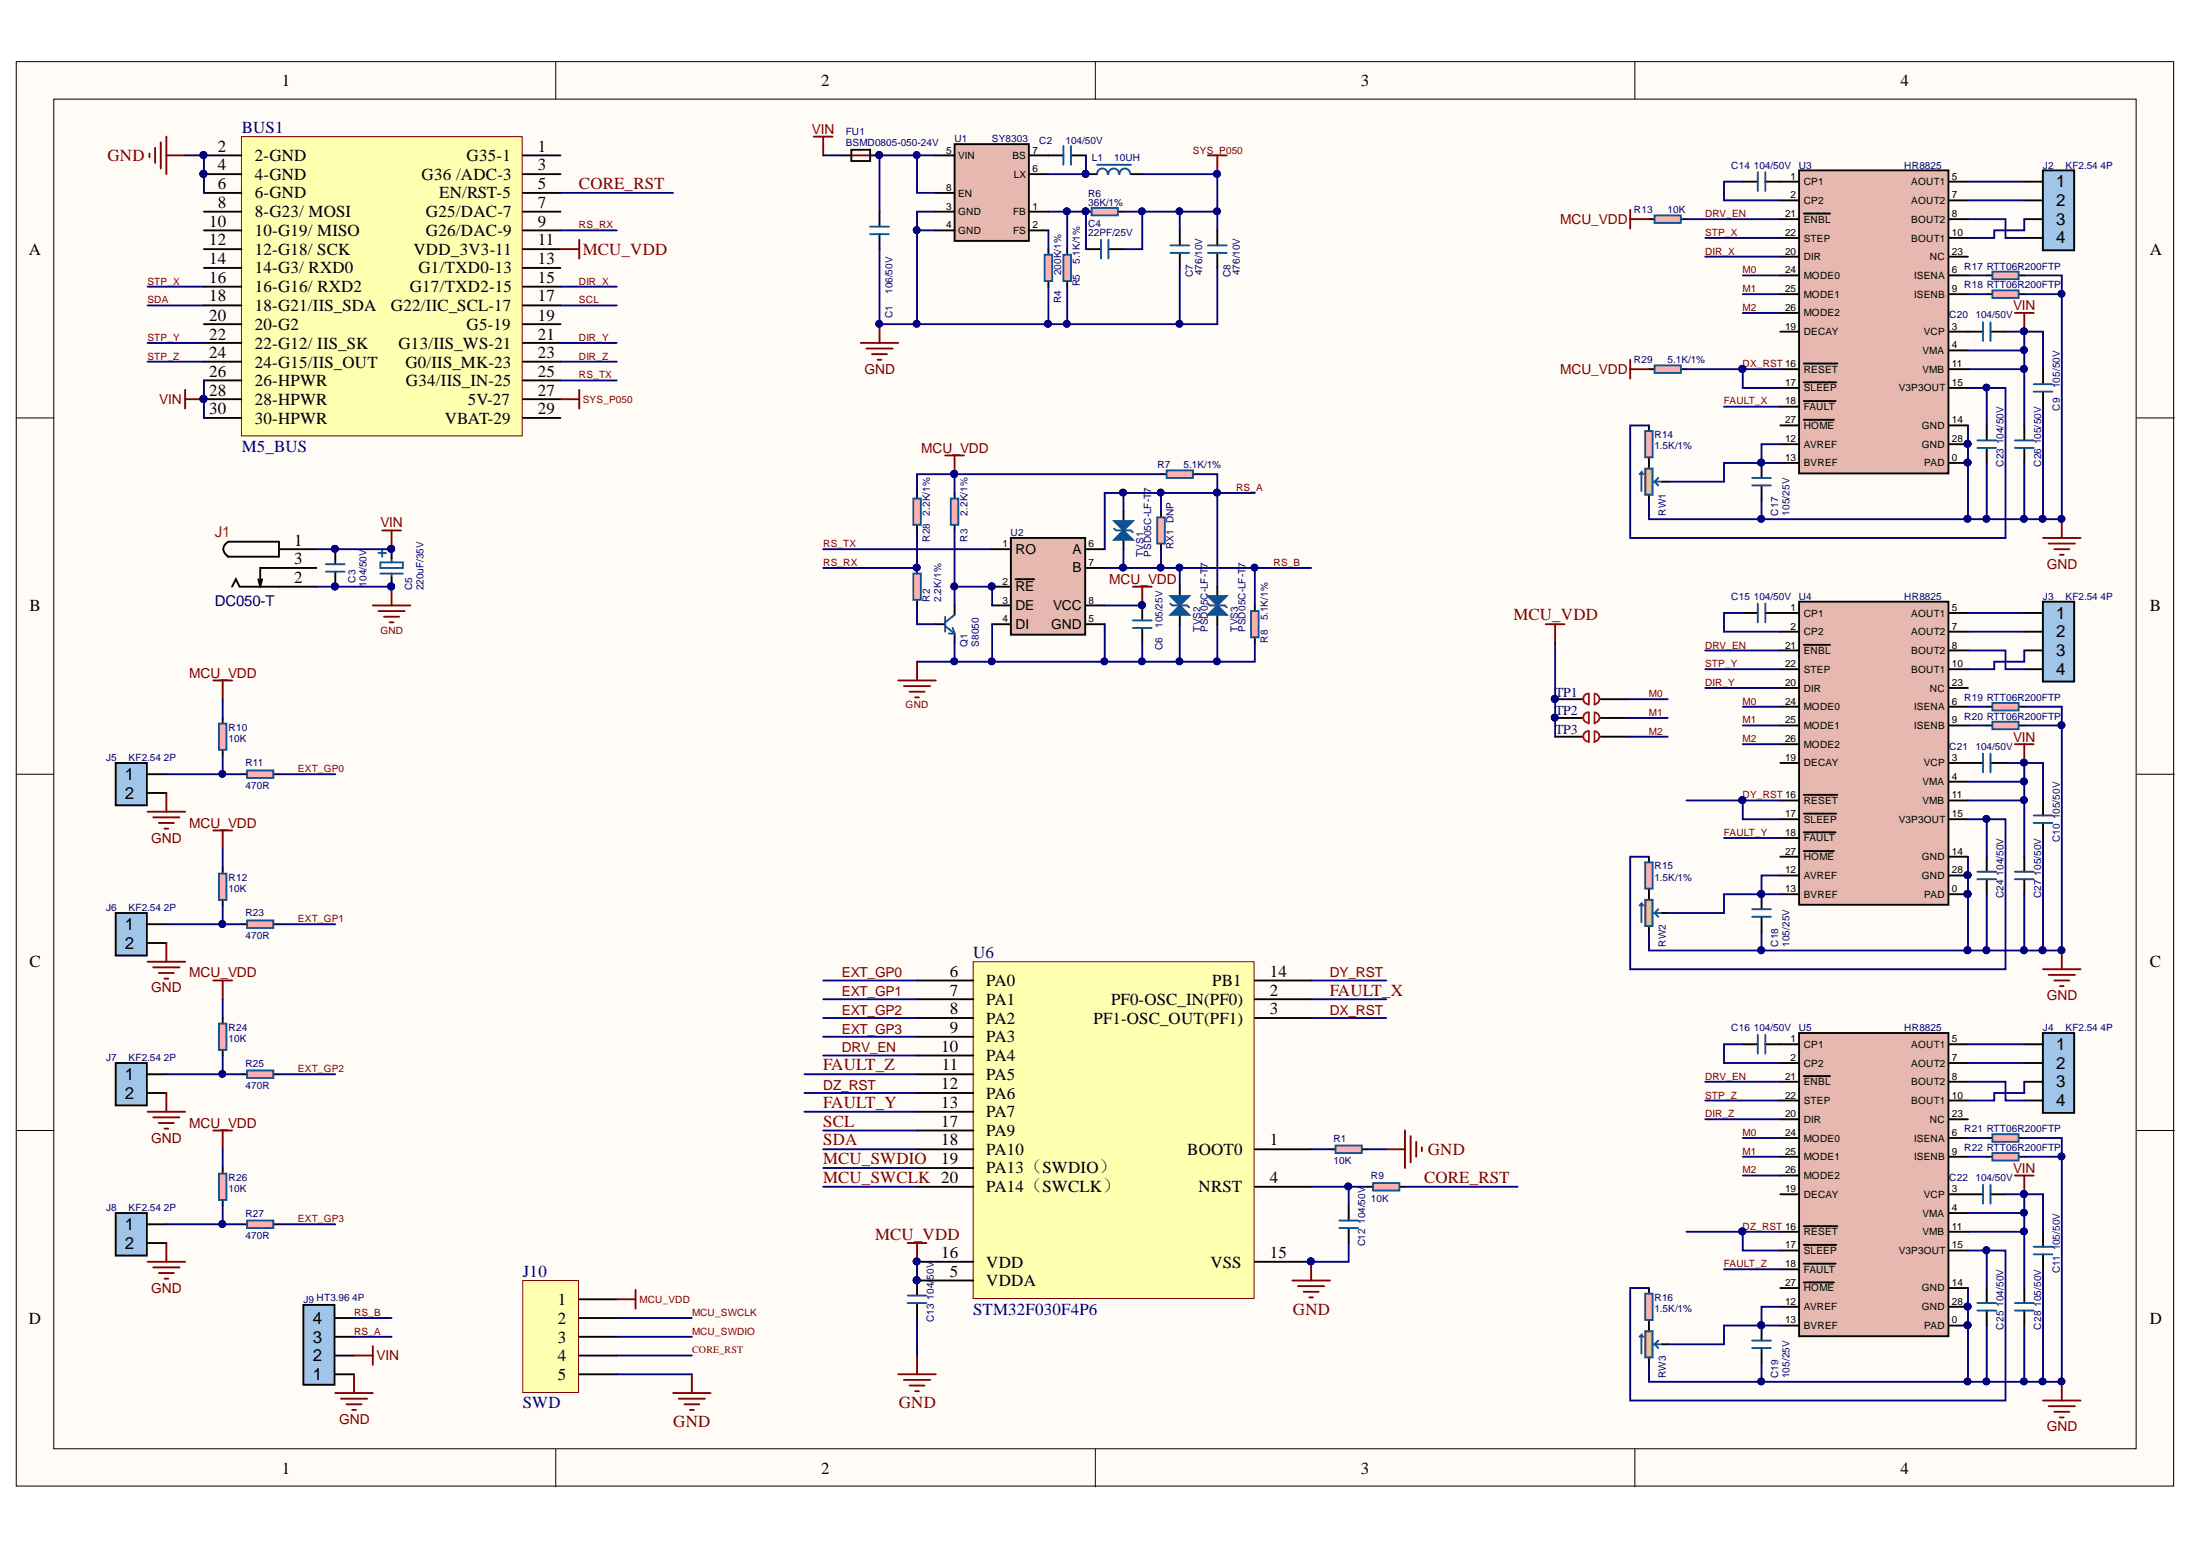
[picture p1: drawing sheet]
<svg xmlns="http://www.w3.org/2000/svg" width="297mm" height="210mm" viewBox="0 0 297 210" stroke-linecap="round" stroke-linejoin="round" font-family="sans-serif">
<defs><g id="words">
<g font-size="2.3">
<text x="38.2" y="11.7">1</text>
<text x="111.2" y="11.7">2</text>
<text x="184.3" y="11.7">3</text>
<text x="257.4" y="11.7">4</text>
<text x="29.5" y="20.5">2</text>
<text x="29.5" y="23.1">4</text>
<text x="34.5" y="21.8">2-GND</text>
<text x="63.2" y="21.8">G35-1</text>
<text x="72.8" y="20.5">1</text>
<text x="72.8" y="23.1">3</text>
<text x="29.5" y="25.6">6</text>
<text x="29.5" y="28.1">8</text>
<text x="34.5" y="24.3">4-GND</text>
<text x="34.5" y="26.9">6-GND</text>
<text x="34.5" y="29.4">8-G23/ MOSI</text>
<text x="57.1" y="24.3">G36 /ADC-3</text>
<text x="57.7" y="29.4">G25/DAC-7</text>
<text x="59.5" y="26.9">EN/RST-5</text>
<text x="72.8" y="25.6">5</text>
<text x="72.8" y="28.1">7</text>
<text x="278.5" y="25.4">1</text>
<text x="278.5" y="27.9">2</text>
<text x="3.9" y="34.5">A</text>
<text x="28.3" y="30.7">10</text>
<text x="28.3" y="33.2">12</text>
<text x="28.3" y="35.8">14</text>
<text x="34.5" y="31.9">10-G19/ MISO</text>
<text x="34.5" y="34.5">12-G18/ SCK</text>
<text x="56" y="34.5">VDD_3V3-11</text>
<text x="57.7" y="31.9">G26/DAC-9</text>
<text x="72.8" y="30.7">9</text>
<text x="72.8" y="33.2">11</text>
<text x="72.8" y="35.8">13</text>
<text x="278.5" y="30.4">3</text>
<text x="278.5" y="33">4</text>
<text x="291.2" y="34.5">A</text>
<text x="28.3" y="38.3">16</text>
<text x="28.3" y="40.8">18</text>
<text x="34.5" y="37">14-G3/ RXD0</text>
<text x="34.5" y="39.6">16-G16/ RXD2</text>
<text x="55.5" y="39.6">G17/TXD2-15</text>
<text x="56.7" y="37">G1/TXD0-13</text>
<text x="72.8" y="38.3">15</text>
<text x="72.8" y="40.8">17</text>
<text x="28.3" y="43.4">20</text>
<text x="28.3" y="46">22</text>
<text x="34.5" y="42.1">18-G21/IIS_SDA</text>
<text x="34.5" y="44.7">20-G2</text>
<text x="34.5" y="47.2">22-G12/ IIS_SK</text>
<text x="53" y="42.1">G22/IIC_SCL-17</text>
<text x="54" y="47.2">G13/IIS_WS-21</text>
<text x="63.2" y="44.7">G5-19</text>
<text x="72.8" y="43.4">19</text>
<text x="72.8" y="46">21</text>
<text x="28.3" y="48.5">24</text>
<text x="28.3" y="51.1">26</text>
<text x="28.3" y="53.6">28</text>
<text x="34.5" y="49.8">24-G15/IIS_OUT</text>
<text x="34.5" y="52.3">26-HPWR</text>
<text x="54.9" y="49.8">G0/IIS_MK-23</text>
<text x="55" y="52.3">G34/IIS_IN-25</text>
<text x="72.8" y="48.5">23</text>
<text x="72.8" y="51.1">25</text>
<text x="72.8" y="53.6">27</text>
<text x="28.3" y="56.1">30</text>
<text x="34.5" y="54.9">28-HPWR</text>
<text x="34.5" y="57.4">30-HPWR</text>
<text x="60.2" y="57.4">VBAT-29</text>
<text x="63.4" y="54.9">5V-27</text>
<text x="72.8" y="56.1">29</text>
<text x="39.8" y="73.9">1</text>
<text x="39.8" y="76.4">3</text>
<text x="4" y="82.8">B</text>
<text x="39.8" y="78.9">2</text>
<text x="278.5" y="83.8">1</text>
<text x="291.2" y="82.8">B</text>
<text x="278.5" y="86.3">2</text>
<text x="278.5" y="88.8">3</text>
<text x="278.5" y="91.4">4</text>
<text x="16.9" y="105.7">1</text>
<text x="16.9" y="108.2">2</text>
<text x="16.9" y="125.9">1</text>
<text x="4" y="131">C</text>
<text x="16.9" y="128.5">2</text>
<text x="291.2" y="131">C</text>
<text x="128.7" y="132.3">6</text>
<text x="128.7" y="134.8">7</text>
<text x="128.7" y="137.4">8</text>
<text x="133.6" y="133.6">PA0</text>
<text x="133.6" y="136.1">PA1</text>
<text x="150.5" y="136.1">PF0-OSC_IN(PF0)</text>
<text x="164.2" y="133.6">PB1</text>
<text x="172" y="134.8">2</text>
<text x="172" y="137.4">3</text>
<text x="172" y="132.3">14</text>
<text x="127.5" y="142.4">10</text>
<text x="128.7" y="139.9">9</text>
<text x="133.6" y="138.6">PA2</text>
<text x="133.6" y="141.2">PA3</text>
<text x="133.6" y="143.7">PA4</text>
<text x="148.1" y="138.6">PF1-OSC_OUT(PF1)</text>
<text x="278.5" y="142.2">1</text>
<text x="16.9" y="146.2">1</text>
<text x="16.9" y="148.8">2</text>
<text x="127.5" y="147.5">12</text>
<text x="127.6" y="145">11</text>
<text x="133.6" y="146.2">PA5</text>
<text x="133.6" y="148.8">PA6</text>
<text x="278.5" y="144.7">2</text>
<text x="278.5" y="147.2">3</text>
<text x="278.5" y="149.8">4</text>
<text x="127.5" y="150">13</text>
<text x="127.5" y="152.6">17</text>
<text x="127.5" y="155.1">18</text>
<text x="133.6" y="151.3">PA7</text>
<text x="133.6" y="153.8">PA9</text>
<text x="172" y="155.1">1</text>
<text x="127.5" y="157.6">19</text>
<text x="133.6" y="156.4">PA10</text>
<text x="133.6" y="158.9">PA13（SWDIO）</text>
<text x="133.6" y="161.4">PA14（SWCLK）</text>
<text x="160.8" y="156.4">BOOT0</text>
<text x="162.3" y="161.4">NRST</text>
<text x="172" y="160.2">4</text>
<text x="16.9" y="166.6">1</text>
<text x="16.9" y="169.1">2</text>
<text x="127.5" y="170.4">16</text>
<text x="128.7" y="172.9">5</text>
<text x="133.6" y="171.7">VDD</text>
<text x="164" y="171.7">VSS</text>
<text x="172" y="170.4">15</text>
<text x="3.9" y="179.3">D</text>
<text x="42.4" y="179.3">4</text>
<text x="75.5" y="176.7">1</text>
<text x="75.5" y="179.3">2</text>
<text x="133.6" y="174.2">VDDA</text>
<text x="291.2" y="179.3">D</text>
<text x="42.4" y="184.4">2</text>
<text x="42.4" y="181.8">3</text>
<text x="75.5" y="181.8">3</text>
<text x="75.5" y="184.4">4</text>
<text x="42.4" y="186.9">1</text>
<text x="75.5" y="186.9">5</text>
<text x="38.2" y="199.6">1</text>
<text x="111.2" y="199.6">2</text>
<text x="184.3" y="199.6">3</text>
<text x="257.4" y="199.6">4</text>
</g>
<g font-size="2.3" fill="#800000">
<text x="14.6" y="21.8">GND</text>
<text x="78.4" y="25.6">CORE_RST</text>
<text x="78.9" y="34.5">MCU_VDD</text>
<text x="205" y="84">MCU_VDD</text>
<text x="180.1" y="134.8">FAULT_X</text>
<text x="111.5" y="145">FAULT_Z</text>
<text x="111.5" y="152.6">SCL</text>
<text x="111.5" y="155.1">SDA</text>
<text x="111.5" y="150">FAULT_Y</text>
<text x="111.5" y="160.2">MCU_SWCLK 20</text>
<text x="111.5" y="157.6">MCU_SWDIO</text>
<text x="192.9" y="160.2">CORE_RST</text>
<text x="193.4" y="156.4">GND</text>
<text x="118.5" y="167.9">MCU_VDD</text>
<text x="175.1" y="178">GND</text>
<text x="121.7" y="190.7">GND</text>
<text x="91.2" y="193.2">GND</text>
</g>
<g font-size="2.3" fill="#000080">
<text x="32.7" y="18">BUS1</text>
<text x="32.7" y="61.2">M5_BUS</text>
<text x="131.8" y="129.7">U6</text>
<text x="70.8" y="172.9">J10</text>
<text x="131.8" y="178">STM32F030F4P6</text>
<text x="70.8" y="190.7">SWD</text>
</g>
<text font-size="2" fill="#f00" x="29.1" y="72.7">J1</text>
<text font-size="2" fill="#000080" x="29.1" y="82.1">DC050-T</text>
<g font-size="1.9" fill="#800000">
<text x="110" y="18.1">VIN</text>
<text x="211.3" y="30.3">MCU_VDD</text>
<text x="272.7" y="42">VIN</text>
<text x="117.1" y="50.6">GND</text>
<text x="211.3" y="50.6">MCU_VDD</text>
<text x="21.6" y="54.7">VIN</text>
<text x="124.8" y="61.3">MCU_VDD</text>
<text x="51.5" y="71.4">VIN</text>
<text x="277.2" y="77">GND</text>
<text x="150.2" y="79">MCU_VDD</text>
<text x="25.6" y="91.8">MCU_VDD</text>
<text x="272.7" y="100.4">VIN</text>
<text x="25.6" y="112.1">MCU_VDD</text>
<text x="20.5" y="114.1">GND</text>
<text x="20.5" y="134.4">GND</text>
<text x="25.6" y="132.4">MCU_VDD</text>
<text x="114" y="132.4">EXT_GP0</text>
<text x="114" y="134.9">EXT_GP1</text>
<text x="114" y="137.4">EXT_GP2</text>
<text x="180.1" y="132.4">DY_RST</text>
<text x="180.1" y="137.4">DX_RST</text>
<text x="277.2" y="135.4">GND</text>
<text x="114" y="140">EXT_GP3</text>
<text x="114" y="142.5">DRV_EN</text>
<text x="111.5" y="147.7">DZ_RST</text>
<text x="20.5" y="154.8">GND</text>
<text x="25.6" y="152.7">MCU_VDD</text>
<text x="272.7" y="158.8">VIN</text>
<text x="20.5" y="175.1">GND</text>
<text x="51" y="184.2">VIN</text>
<text x="45.9" y="192.8">GND</text>
<text x="277.2" y="193.8">GND</text>
</g>
<g font-size="1.9">
<text x="137.6" y="75">RO</text>
<text x="145.3" y="75">A</text>
<text x="145.3" y="77.5">B</text>
<text x="137.6" y="80">RE</text>
<text x="137.6" y="82.6">DE</text>
<text x="142.6" y="82.6">VCC</text>
<text x="137.6" y="85.2">DI</text>
<text x="142.4" y="85.2">GND</text>
</g>
<g font-size="1.9" fill="#000080">
<text x="210.6" y="94.3">TP1</text>
<text x="210.6" y="96.9">TP2</text>
<text x="210.6" y="99.4">TP3</text>
</g>
<g font-size="1.4" fill="#000080">
<text x="114.5" y="18.3">FU1</text>
<text x="114.5" y="19.8">BSMD0805-050-24V</text>
<text x="129.3" y="19.3">U1</text>
<text x="134.3" y="19.3">SY8303</text>
<text x="140.8" y="19.5">C2</text>
<text x="144.3" y="19.5">104/50V</text>
<text x="147.9" y="21.8">L1</text>
<text x="150.9" y="21.8">10UH</text>
<text x="234.5" y="22.8">C14</text>
<text x="237.6" y="22.8">104/50V</text>
<text x="243.6" y="22.8">U3</text>
<text x="257.9" y="22.8">HR8825</text>
<text x="276.7" y="22.8">J2</text>
<text x="279.8" y="22.8">KF2.54 4P</text>
<text x="147.4" y="26.6">R6</text>
<text x="147.4" y="27.9">36K/1%</text>
<text x="221.3" y="28.9">R13</text>
<text x="225.9" y="28.9">10K</text>
<text x="146.3" y="35.8" transform="rotate(-90 146.3 35.8)">5.1K/1%</text>
<text x="147.4" y="30.7">C4</text>
<text x="147.4" y="31.9">22PF/25V</text>
<text x="120.9" y="39.8" transform="rotate(-90 120.9 39.8)">106/50V</text>
<text x="143.7" y="41.1" transform="rotate(-90 143.7 41.1)">R4</text>
<text x="143.7" y="37.3" transform="rotate(-90 143.7 37.3)">200K/1%</text>
<text x="146.3" y="38.8" transform="rotate(-90 146.3 38.8)">R5</text>
<text x="161.6" y="37.5" transform="rotate(-90 161.6 37.5)">C7</text>
<text x="162.9" y="37.3" transform="rotate(-90 162.9 37.3)">476/10V</text>
<text x="166.7" y="37.5" transform="rotate(-90 166.7 37.5)">C8</text>
<text x="167.9" y="37.3" transform="rotate(-90 167.9 37.3)">476/10V</text>
<text x="266.1" y="36.5">R17 RTT06R200FTP</text>
<text x="266.1" y="39">R18 RTT06R200FTP</text>
<text x="120.9" y="43.1" transform="rotate(-90 120.9 43.1)">C1</text>
<text x="264" y="43.1">C20</text>
<text x="267.6" y="43.1">104/50V</text>
<text x="221.3" y="49.2">R29</text>
<text x="225.9" y="49.2">5.1K/1%</text>
<text x="279" y="52.6" transform="rotate(-90 279 52.6)">105/50V</text>
<text x="224.1" y="59.3">R14</text>
<text x="279" y="55.6" transform="rotate(-90 279 55.6)">C9</text>
<text x="156.8" y="63.4">R7</text>
<text x="160.3" y="63.4">5.1K/1%</text>
<text x="224.1" y="60.9">1.5K/1%</text>
<text x="271.4" y="63.2" transform="rotate(-90 271.4 63.2)">C23</text>
<text x="271.4" y="60.2" transform="rotate(-90 271.4 60.2)">104/50V</text>
<text x="276.5" y="63.2" transform="rotate(-90 276.5 63.2)">C26</text>
<text x="276.5" y="60.2" transform="rotate(-90 276.5 60.2)">105/50V</text>
<text x="126" y="69.8" transform="rotate(-90 126 69.8)">2.2K/1%</text>
<text x="131" y="69.8" transform="rotate(-90 131 69.8)">2.2K/1%</text>
<text x="225.6" y="69.8" transform="rotate(-90 225.6 69.8)">RW1</text>
<text x="240.9" y="69.8" transform="rotate(-90 240.9 69.8)">C17</text>
<text x="242.4" y="69.8" transform="rotate(-90 242.4 69.8)">105/25V</text>
<text x="126" y="73.4" transform="rotate(-90 126 73.4)">R28</text>
<text x="131" y="73.4" transform="rotate(-90 131 73.4)">R3</text>
<text x="136.9" y="72.5">U2</text>
<text x="154.9" y="75.4" transform="rotate(-90 154.9 75.4)">TVS1</text>
<text x="155.9" y="75.4" transform="rotate(-90 155.9 75.4)">PSD05C-LF-T7</text>
<text x="159" y="74.4" transform="rotate(-90 159 74.4)">RX1 DNP</text>
<text x="48.1" y="78.9" transform="rotate(-90 48.1 78.9)">C3</text>
<text x="49.7" y="79.5" transform="rotate(-90 49.7 79.5)">104/50V</text>
<text x="55.8" y="80" transform="rotate(-90 55.8 80)">C5</text>
<text x="57.4" y="80" transform="rotate(-90 57.4 80)">220uF/35V</text>
<text x="126" y="81.5" transform="rotate(-90 126 81.5)">R2</text>
<text x="127.5" y="81.5" transform="rotate(-90 127.5 81.5)">2.2K/1%</text>
<text x="234.5" y="81.2">C15</text>
<text x="237.6" y="81.2">104/50V</text>
<text x="243.6" y="81.2">U4</text>
<text x="257.9" y="81.2">HR8825</text>
<text x="276.7" y="81.2">J3</text>
<text x="279.8" y="81.2">KF2.54 4P</text>
<text x="131" y="87.6" transform="rotate(-90 131 87.6)">Q1</text>
<text x="132.6" y="87.6" transform="rotate(-90 132.6 87.6)">S8050</text>
<text x="157.4" y="88.1" transform="rotate(-90 157.4 88.1)">C6</text>
<text x="157.4" y="85" transform="rotate(-90 157.4 85)">105/25V</text>
<text x="162.6" y="85.5" transform="rotate(-90 162.6 85.5)">TVS2</text>
<text x="163.6" y="85.5" transform="rotate(-90 163.6 85.5)">PSD05C-LF-T7</text>
<text x="167.7" y="85.5" transform="rotate(-90 167.7 85.5)">TVS3</text>
<text x="168.7" y="85.5" transform="rotate(-90 168.7 85.5)">PSD05C-LF-T7</text>
<text x="171.7" y="87.1" transform="rotate(-90 171.7 87.1)">R8</text>
<text x="171.7" y="84" transform="rotate(-90 171.7 84)">5.1K/1%</text>
<text x="266.1" y="94.9">R19 RTT06R200FTP</text>
<text x="31" y="99">R10</text>
<text x="31" y="100.5">10K</text>
<text x="264" y="101.5">C21</text>
<text x="266.1" y="97.5">R20 RTT06R200FTP</text>
<text x="267.6" y="101.5">104/50V</text>
<text x="14.4" y="103">J5</text>
<text x="17.4" y="103">KF2.54 2P</text>
<text x="33.2" y="103.8">R11</text>
<text x="33.2" y="106.8">470R</text>
<text x="279" y="110.9" transform="rotate(-90 279 110.9)">105/50V</text>
<text x="31" y="119.3">R12</text>
<text x="224.1" y="117.7">R15</text>
<text x="224.1" y="119.3">1.5K/1%</text>
<text x="271.4" y="118.6" transform="rotate(-90 271.4 118.6)">104/50V</text>
<text x="276.5" y="118.6" transform="rotate(-90 276.5 118.6)">105/50V</text>
<text x="279" y="114" transform="rotate(-90 279 114)">C10</text>
<text x="14.4" y="123.3">J6</text>
<text x="17.4" y="123.3">KF2.54 2P</text>
<text x="31" y="120.8">10K</text>
<text x="33.2" y="124.1">R23</text>
<text x="271.4" y="121.6" transform="rotate(-90 271.4 121.6)">C24</text>
<text x="276.5" y="121.6" transform="rotate(-90 276.5 121.6)">C27</text>
<text x="33.2" y="127.1">470R</text>
<text x="225.6" y="128.2" transform="rotate(-90 225.6 128.2)">RW2</text>
<text x="240.9" y="128.2" transform="rotate(-90 240.9 128.2)">C18</text>
<text x="242.4" y="128.2" transform="rotate(-90 242.4 128.2)">105/25V</text>
<text x="14.4" y="143.7">J7</text>
<text x="17.4" y="143.7">KF2.54 2P</text>
<text x="31" y="139.6">R24</text>
<text x="31" y="141.2">10K</text>
<text x="234.5" y="139.6">C16</text>
<text x="237.6" y="139.6">104/50V</text>
<text x="243.6" y="139.6">U5</text>
<text x="257.9" y="139.6">HR8825</text>
<text x="276.7" y="139.6">J4</text>
<text x="279.8" y="139.6">KF2.54 4P</text>
<text x="33.2" y="144.5">R25</text>
<text x="33.2" y="147.5">470R</text>
<text x="180.6" y="154.6">R1</text>
<text x="266.1" y="153.3">R21 RTT06R200FTP</text>
<text x="266.1" y="155.9">R22 RTT06R200FTP</text>
<text x="31" y="159.9">R26</text>
<text x="31" y="161.4">10K</text>
<text x="180.6" y="157.6">10K</text>
<text x="185.7" y="159.7">R9</text>
<text x="264" y="159.9">C22</text>
<text x="267.6" y="159.9">104/50V</text>
<text x="14.4" y="164">J8</text>
<text x="17.4" y="164">KF2.54 2P</text>
<text x="33.2" y="164.7">R27</text>
<text x="33.2" y="167.8">470R</text>
<text x="184.9" y="165.8" transform="rotate(-90 184.9 165.8)">104/50V</text>
<text x="185.7" y="162.7">10K</text>
<text x="126.5" y="173.3" transform="rotate(-90 126.5 173.3)">50V</text>
<text x="184.9" y="168.8" transform="rotate(-90 184.9 168.8)">C12</text>
<text x="279" y="172.4" transform="rotate(-90 279 172.4)">C11</text>
<text x="279" y="169.3" transform="rotate(-90 279 169.3)">105/50V</text>
<text x="41.1" y="176.4">J9 HT3.96 4P</text>
<text x="126.5" y="179" transform="rotate(-90 126.5 179)">C13</text>
<text x="126.5" y="176" transform="rotate(-90 126.5 176)">104/</text>
<text x="224.1" y="176.2">R16</text>
<text x="224.1" y="177.7">1.5K/1%</text>
<text x="271.4" y="177" transform="rotate(-90 271.4 177)">104/50V</text>
<text x="276.5" y="177" transform="rotate(-90 276.5 177)">105/50V</text>
<text x="271.4" y="180" transform="rotate(-90 271.4 180)">C25</text>
<text x="276.5" y="180" transform="rotate(-90 276.5 180)">C28</text>
<text x="225.6" y="186.6" transform="rotate(-90 225.6 186.6)">RW3</text>
<text x="240.9" y="186.6" transform="rotate(-90 240.9 186.6)">C19</text>
<text x="242.4" y="186.6" transform="rotate(-90 242.4 186.6)">105/25V</text>
</g>
<g font-size="1.4">
<text x="128.2" y="20.8">5</text>
<text x="129.8" y="21.6">VIN</text>
<text x="137.1" y="21.6">BS</text>
<text x="139.8" y="20.8">7</text>
<text x="139.8" y="23.3">6</text>
<text x="128.2" y="25.9">8</text>
<text x="128.2" y="28.4">3</text>
<text x="129.8" y="26.6">EN</text>
<text x="129.8" y="29.2">GND</text>
<text x="137.2" y="29.2">FB</text>
<text x="137.3" y="24.1">LX</text>
<text x="139.8" y="28.4">1</text>
<text x="241.8" y="29.4">21</text>
<text x="242.5" y="24.3">1</text>
<text x="242.5" y="26.9">2</text>
<text x="244.3" y="25.1">CP1</text>
<text x="244.3" y="27.6">CP2</text>
<text x="258.9" y="25.1">AOUT1</text>
<text x="258.9" y="27.6">AOUT2</text>
<text x="264.4" y="24.3">5</text>
<text x="264.4" y="26.9">7</text>
<text x="264.4" y="29.4">8</text>
<text x="128.2" y="30.9">4</text>
<text x="129.8" y="31.7">GND</text>
<text x="137.2" y="31.7">FS</text>
<text x="139.8" y="30.9">2</text>
<text x="241.8" y="34.5">20</text>
<text x="241.8" y="31.9">22</text>
<text x="244.3" y="35.2">DIR</text>
<text x="244.3" y="30.2">ENBL</text>
<text x="244.3" y="32.7">STEP</text>
<text x="258.9" y="30.2">BOUT2</text>
<text x="258.9" y="32.7">BOUT1</text>
<text x="261.4" y="35.2">NC</text>
<text x="264.4" y="31.9">10</text>
<text x="264.4" y="34.5">23</text>
<text x="241.8" y="37">24</text>
<text x="241.8" y="39.6">25</text>
<text x="244.3" y="37.8">MODE0</text>
<text x="244.3" y="40.3">MODE1</text>
<text x="259.3" y="37.8">ISENA</text>
<text x="259.3" y="40.3">ISENB</text>
<text x="264.4" y="37">6</text>
<text x="264.4" y="39.6">9</text>
<text x="241.8" y="44.6">19</text>
<text x="241.8" y="42.1">26</text>
<text x="244.3" y="45.4">DECAY</text>
<text x="244.3" y="42.9">MODE2</text>
<text x="260.4" y="47.9">VMA</text>
<text x="260.6" y="45.4">VCP</text>
<text x="264.4" y="44.6">3</text>
<text x="264.4" y="47.2">4</text>
<text x="241.8" y="52.2">17</text>
<text x="244.3" y="50.5">RESET</text>
<text x="244.3" y="53">SLEEP</text>
<text x="257.2" y="53">V3P3OUT</text>
<text x="260.4" y="50.5">VMB</text>
<text x="264.4" y="49.7">11</text>
<text x="264.4" y="52.2">15</text>
<text x="241.8" y="59.8">12</text>
<text x="241.8" y="54.8">18</text>
<text x="241.8" y="57.3">27</text>
<text x="244.3" y="55.5">FAULT</text>
<text x="244.3" y="58.1">HOME</text>
<text x="260.3" y="58.1">GND</text>
<text x="264.4" y="57.3">14</text>
<text x="264.4" y="59.8">28</text>
<text x="241.8" y="62.4">13</text>
<text x="244.3" y="60.6">AVREF</text>
<text x="244.3" y="63.1">BVREF</text>
<text x="260.3" y="60.6">GND</text>
<text x="260.6" y="63.1">PAD</text>
<text x="264.4" y="62.4">0</text>
<text x="135.8" y="74">1</text>
<text x="147.5" y="74">6</text>
<text x="147.5" y="76.7">7</text>
<text x="135.8" y="79.2">2</text>
<text x="135.8" y="81.7">3</text>
<text x="147.5" y="81.7">8</text>
<text x="242.5" y="82.8">1</text>
<text x="244.3" y="83.5">CP1</text>
<text x="258.9" y="83.5">AOUT1</text>
<text x="264.4" y="82.8">5</text>
<text x="135.8" y="84.3">4</text>
<text x="147.5" y="84.3">5</text>
<text x="241.8" y="87.8">21</text>
<text x="242.5" y="85.3">2</text>
<text x="244.3" y="86">CP2</text>
<text x="244.3" y="88.6">ENBL</text>
<text x="258.9" y="86">AOUT2</text>
<text x="258.9" y="88.6">BOUT2</text>
<text x="264.4" y="85.3">7</text>
<text x="264.4" y="87.8">8</text>
<text x="241.8" y="92.9">20</text>
<text x="241.8" y="90.4">22</text>
<text x="241.8" y="95.4">24</text>
<text x="244.3" y="93.7">DIR</text>
<text x="244.3" y="91.1">STEP</text>
<text x="258.9" y="91.1">BOUT1</text>
<text x="261.4" y="93.7">NC</text>
<text x="264.4" y="95.4">6</text>
<text x="264.4" y="90.4">10</text>
<text x="264.4" y="92.9">23</text>
<text x="241.8" y="98">25</text>
<text x="241.8" y="100.5">26</text>
<text x="244.3" y="96.2">MODE0</text>
<text x="244.3" y="98.7">MODE1</text>
<text x="244.3" y="101.3">MODE2</text>
<text x="259.3" y="96.2">ISENA</text>
<text x="259.3" y="98.7">ISENB</text>
<text x="264.4" y="98">9</text>
<text x="241.8" y="103">19</text>
<text x="244.3" y="103.8">DECAY</text>
<text x="260.4" y="106.3">VMA</text>
<text x="260.6" y="103.8">VCP</text>
<text x="264.4" y="103">3</text>
<text x="264.4" y="105.6">4</text>
<text x="241.8" y="110.6">17</text>
<text x="241.8" y="113.2">18</text>
<text x="244.3" y="108.9">RESET</text>
<text x="244.3" y="111.4">SLEEP</text>
<text x="244.3" y="113.9">FAULT</text>
<text x="257.2" y="111.4">V3P3OUT</text>
<text x="260.4" y="108.9">VMB</text>
<text x="264.4" y="108.1">11</text>
<text x="264.4" y="110.6">15</text>
<text x="241.8" y="118.3">12</text>
<text x="241.8" y="115.7">27</text>
<text x="244.3" y="119">AVREF</text>
<text x="244.3" y="116.5">HOME</text>
<text x="260.3" y="116.5">GND</text>
<text x="260.3" y="119">GND</text>
<text x="264.4" y="115.7">14</text>
<text x="264.4" y="118.3">28</text>
<text x="241.8" y="120.8">13</text>
<text x="244.3" y="121.6">BVREF</text>
<text x="260.6" y="121.6">PAD</text>
<text x="264.4" y="120.8">0</text>
<text x="242.5" y="141.2">1</text>
<text x="242.5" y="143.7">2</text>
<text x="244.3" y="141.9">CP1</text>
<text x="258.9" y="141.9">AOUT1</text>
<text x="264.4" y="141.2">5</text>
<text x="264.4" y="143.7">7</text>
<text x="241.8" y="146.2">21</text>
<text x="241.8" y="148.8">22</text>
<text x="244.3" y="144.5">CP2</text>
<text x="244.3" y="147">ENBL</text>
<text x="244.3" y="149.5">STEP</text>
<text x="258.9" y="144.5">AOUT2</text>
<text x="258.9" y="147">BOUT2</text>
<text x="258.9" y="149.5">BOUT1</text>
<text x="264.4" y="146.2">8</text>
<text x="264.4" y="148.8">10</text>
<text x="241.8" y="151.3">20</text>
<text x="241.8" y="153.8">24</text>
<text x="244.3" y="152.1">DIR</text>
<text x="244.3" y="154.6">MODE0</text>
<text x="259.3" y="154.6">ISENA</text>
<text x="261.4" y="152.1">NC</text>
<text x="264.4" y="153.8">6</text>
<text x="264.4" y="151.3">23</text>
<text x="241.8" y="161.4">19</text>
<text x="241.8" y="156.4">25</text>
<text x="241.8" y="158.9">26</text>
<text x="244.3" y="157.1">MODE1</text>
<text x="244.3" y="159.7">MODE2</text>
<text x="259.3" y="157.1">ISENB</text>
<text x="264.4" y="161.4">3</text>
<text x="264.4" y="156.4">9</text>
<text x="244.3" y="167.3">RESET</text>
<text x="244.3" y="162.2">DECAY</text>
<text x="260.4" y="164.7">VMA</text>
<text x="260.4" y="167.3">VMB</text>
<text x="260.6" y="162.2">VCP</text>
<text x="264.4" y="164">4</text>
<text x="264.4" y="166.5">11</text>
<text x="241.8" y="169.1">17</text>
<text x="241.8" y="171.6">18</text>
<text x="244.3" y="169.8">SLEEP</text>
<text x="244.3" y="172.4">FAULT</text>
<text x="257.2" y="169.8">V3P3OUT</text>
<text x="264.4" y="169.1">15</text>
<text x="241.8" y="176.7">12</text>
<text x="241.8" y="179.2">13</text>
<text x="241.8" y="174.1">27</text>
<text x="244.3" y="177.4">AVREF</text>
<text x="244.3" y="180">BVREF</text>
<text x="244.3" y="174.9">HOME</text>
<text x="260.3" y="174.9">GND</text>
<text x="260.3" y="177.4">GND</text>
<text x="260.6" y="180">PAD</text>
<text x="264.4" y="174.1">14</text>
<text x="264.4" y="176.7">28</text>
<text x="264.4" y="179.2">0</text>
</g>
<g font-size="1.4" fill="#800000">
<text x="161.6" y="20.8">SYS_P050</text>
<text x="231" y="29.4">DRV_EN</text>
<text x="78.4" y="30.9">RS_RX</text>
<text x="231" y="31.9">STP_X</text>
<text x="231" y="34.5">DIR_X</text>
<text x="20" y="38.5">STP_X</text>
<text x="20" y="41.1">SDA</text>
<text x="78.4" y="41.1">SCL</text>
<text x="78.4" y="38.5">DIR_X</text>
<text x="236" y="37">M0</text>
<text x="236" y="39.6">M1</text>
<text x="20" y="46.1">STP_Y</text>
<text x="78.4" y="46.1">DIR_Y</text>
<text x="236" y="42.1">M2</text>
<text x="20" y="48.7">STP_Z</text>
<text x="78.4" y="51.2">RS_TX</text>
<text x="78.4" y="48.7">DIR_Z</text>
<text x="236" y="49.7">DX_RST 16</text>
<text x="78.9" y="54.5">SYS_P050</text>
<text x="233.5" y="54.8">FAULT_X</text>
<text x="167.4" y="66.4">RS_A</text>
<text x="111.5" y="76.7">RS_RX</text>
<text x="111.5" y="74">RS_TX</text>
<text x="172.5" y="76.7">RS_B</text>
<text x="51.5" y="85.8">GND</text>
<text x="231" y="87.8">DRV_EN</text>
<text x="122.7" y="95.9">GND</text>
<text x="223.3" y="94.4">M0</text>
<text x="231" y="90.4">STP_Y</text>
<text x="231" y="92.9">DIR_Y</text>
<text x="236" y="95.4">M0</text>
<text x="223.3" y="97">M1</text>
<text x="223.3" y="99.5">M2</text>
<text x="236" y="98">M1</text>
<text x="236" y="100.5">M2</text>
<text x="40.4" y="104.6">EXT_GP0</text>
<text x="233.5" y="113.2">FAULT_Y</text>
<text x="236" y="108.1">DY_RST 16</text>
<text x="40.4" y="124.8">EXT_GP1</text>
<text x="40.4" y="145.2">EXT_GP2</text>
<text x="231" y="148.8">STP_Z</text>
<text x="231" y="146.2">DRV_EN</text>
<text x="231" y="151.3">DIR_Z</text>
<text x="236" y="153.8">M0</text>
<text x="236" y="156.4">M1</text>
<text x="236" y="158.9">M2</text>
<text x="40.4" y="165.5">EXT_GP3</text>
<text x="236" y="166.5">DZ_RST 16</text>
<text x="233.5" y="171.6">FAULT_Z</text>
<text x="48" y="178.2">RS_B</text>
<text x="86.6" y="176.4">MCU_VDD</text>
<text x="93.7" y="178.2">MCU_SWCLK</text>
<text x="48" y="180.7">RS_A</text>
<text x="93.7" y="180.7">MCU_SWDIO</text>
<text x="93.7" y="183.3">CORE_RST</text>
</g>
</g></defs>
<g fill="#fffcf8" stroke="#000" stroke-width=".14">
<path d="M2.2 8.3h292.2v192.9h-292.2z"/>
<path d="M7.3 13.4h282v182.8h-282z"/>
</g>
<path d="M75.3 8.3v5.1M148.4 8.3v5.1M221.4 8.3v5.1M2.2 56.6h5.1M289.4 56.6h5.1M2.2 104.8h5.1M289.4 104.8h5.1M2.2 153.1h5.1M289.4 153.1h5.1M75.3 196.3v5M148.4 196.3v5M221.4 196.3v5" fill="none" stroke="#000" stroke-width=".14"/>
<path d="M243.7 23.1h20.2v41h-20.2z" fill="#e6b8af" stroke="#000" stroke-width=".25"/>
<g fill="none" stroke="#000" stroke-width=".25">
<path d="M241.1 24.6h2.6M241.1 27.1h2.6M241.1 37.3h2.6M241.1 29.7h2.6M241.1 39.8h2.6M241.1 32.2h2.6M241.1 34.8h2.6M244.3 28.9h3.6M264 24.6h2.6M264 27.1h2.6M264 37.3h2.6M264 29.7h2.6"/>
<path d="M264 39.8h2.6M264 32.2h2.6M264 34.8h2.6M269.1 37.3h.8M273.4 37.3h.8M241.1 44.9h2.6M241.1 50h2.6M241.1 57.6h2.6M241.1 52.5h2.6M241.1 55.1h2.6M241.1 42.4h2.6M244.3 49.2h4.6"/>
<path d="M244.3 51.8h4.4M244.3 54.3h4.3M244.3 56.9h4.1M264 44.9h4.6M264 47.5h2.6M264 50h2.6M264 57.6h2.6M264 52.5h2.6M269.1 57.6v2M269.6 44.9h2M274.2 57.6v2M241.1 60.2h2.6"/>
<path d="M241.1 62.7h2.6M264 60.2h2.6M264 62.7h2.6M269.1 60.7v2M274.2 60.7v2"/>
</g>
<g fill="#000080" stroke="#000080" stroke-width=".14">
<circle cx="266.5" cy="60.1" r=".46"/>
<circle cx="266.5" cy="62.6" r=".46"/>
</g>
<path d="M267.8 59.6h2.6M268.6 43.6v2.6M269.6 43.6v2.6M272.9 59.6h2.6M267.8 60.7h2.6M272.9 60.7h2.6" fill="none" stroke="#0b5394" stroke-width=".25"/>
<path d="M269.9 36.8h3.5v1h-3.5z" fill-rule="evenodd" fill="#ffafaf"/>
<path d="M269.9 36.8h3.5v1h-3.5z" fill="none" stroke="#0b5394" stroke-width=".25"/>
<path d="M269.1 39.8h.8M273.4 39.8h.8" fill="none" stroke="#000" stroke-width=".25"/>
<path d="M269.9 39.3h3.5v1h-3.5z" fill-rule="evenodd" fill="#ffafaf"/>
<path d="M238.1 23.3v2.6M239.1 23.3v2.6M269.9 39.3h3.5v1h-3.5z" fill="none" stroke="#0b5394" stroke-width=".25"/>
<path d="M272.9 42.4h2.6M274.2 42.4v2.5M276.7 72.8h5.1M277.5 73.6h3.5M278.3 74.4h2M279 75.1h.5M279.3 70.3v2.5" fill="none" stroke="#800000" stroke-width=".25"/>
<g fill="#000080" stroke="#000080" stroke-width=".14">
<circle cx="274.1" cy="44.9" r=".46"/>
<circle cx="279.2" cy="70.3" r=".46"/>
</g>
<path d="M236.1 24.6h2M239.1 24.6h2M223.3 62.7v.8M223.3 67v.8" fill="none" stroke="#000" stroke-width=".25"/>
<path d="M222.8 63.5h1.1v3.5h-1.1z" fill-rule="evenodd" fill="#f1c232"/>
<path d="M222.1 64.2l.2-.2v2.5M222.3 64l.3 .2M222.8 63.5h1.1v3.5h-1.1zM224.1 65.2l.5 .5M224.6 64.7l-.5 .5h1" fill="none" stroke="#0b5394" stroke-width=".25"/>
<path d="M223.3 57.6v.8M223.3 61.9v.8M225.1 65.2h.8" fill="none" stroke="#000" stroke-width=".25"/>
<path d="M222.8 58.4h1.1v3.5h-1.1z" fill-rule="evenodd" fill="#ffafaf"/>
<path d="M222.8 58.4h1.1v3.5h-1.1zM237.3 64.7h2.6M237.3 65.7h2.6" fill="none" stroke="#0b5394" stroke-width=".25"/>
<path d="M223.3 29.7h.8M227.7 29.7h.7M238.6 62.7v2M238.6 65.7v2.1" fill="none" stroke="#000" stroke-width=".25"/>
<circle cx="238.5" cy="62.6" r=".46" fill="#000080" stroke="#000080" stroke-width=".14"/>
<path d="M224.1 29.2h3.6v1h-3.6z" fill-rule="evenodd" fill="#ffafaf"/>
<path d="M224.1 29.2h3.6v1h-3.6z" fill="none" stroke="#0b5394" stroke-width=".25"/>
<path d="M243.7 81.5h20.2v41h-20.2z" fill="#e6b8af" stroke="#000" stroke-width=".25"/>
<g fill="none" stroke="#000" stroke-width=".25">
<path d="M241.1 83h2.6M241.1 85.5h2.6M241.1 95.7h2.6M241.1 88.1h2.6M241.1 98.2h2.6M241.1 90.6h2.6M241.1 93.2h2.6M244.3 87.3h3.6M264 83h2.6M264 85.5h2.6M264 95.7h2.6M264 88.1h2.6"/>
<path d="M264 98.2h2.6M264 90.6h2.6M264 93.2h2.6M269.1 95.7h.8M273.4 95.7h.8M241.1 103.3h2.6M241.1 108.4h2.6M241.1 118.6h2.6M241.1 116h2.6M241.1 110.9h2.6M241.1 113.5h2.6M241.1 100.8h2.6"/>
<path d="M244.3 107.6h4.6M244.3 110.2h4.4M244.3 112.7h4.3M244.3 115.3h4.1M264 103.3h4.6M264 105.9h2.6M264 108.4h2.6M264 118.6h2.6M264 116h2.6M264 110.9h2.6M269.1 116v2.1M269.1 119.1v2"/>
<path d="M269.6 103.3h2M241.1 121.1h2.6M264 121.1h2.6"/>
</g>
<g fill="#000080" stroke="#000080" stroke-width=".14">
<circle cx="266.5" cy="118.5" r=".46"/>
<circle cx="266.5" cy="121.1" r=".47"/>
</g>
<path d="M267.8 118.1h2.6M267.8 119.1h2.6M268.6 102.1v2.5M269.6 102.1v2.5" fill="none" stroke="#0b5394" stroke-width=".25"/>
<path d="M269.9 95.2h3.5v1h-3.5z" fill-rule="evenodd" fill="#ffafaf"/>
<path d="M269.9 95.2h3.5v1h-3.5z" fill="none" stroke="#0b5394" stroke-width=".25"/>
<path d="M269.1 98.2h.8M273.4 98.2h.8" fill="none" stroke="#000" stroke-width=".25"/>
<path d="M269.9 97.7h3.5v1.1h-3.5z" fill-rule="evenodd" fill="#ffafaf"/>
<path d="M238.1 81.7v2.6M239.1 81.7v2.6M269.9 97.7h3.5v1.1h-3.5z" fill="none" stroke="#0b5394" stroke-width=".25"/>
<path d="M272.9 100.8h2.6M274.2 100.8v2.5M276.7 131.3h5.1M277.5 132h3.5M278.3 132.8h2M279 133.5h.5M279.3 128.7v2.6" fill="none" stroke="#800000" stroke-width=".25"/>
<g fill="#000080" stroke="#000080" stroke-width=".14">
<circle cx="274.1" cy="103.3" r=".46"/>
<circle cx="279.2" cy="128.7" r=".46"/>
</g>
<path d="M236.1 83h2M239.1 83h2M223.3 121.1v.8M223.3 125.4v.8" fill="none" stroke="#000" stroke-width=".25"/>
<path d="M222.8 121.9h1.1v3.5h-1.1z" fill-rule="evenodd" fill="#f1c232"/>
<path d="M222.1 122.6l.2-.2v2.5M222.3 122.4l.3 .2M222.8 121.9h1.1v3.5h-1.1zM224.1 123.6l.5 .5M224.6 123.1l-.5 .5h1" fill="none" stroke="#0b5394" stroke-width=".25"/>
<path d="M223.3 116v.8M223.3 120.3v.8M225.1 123.6h.8" fill="none" stroke="#000" stroke-width=".25"/>
<path d="M222.8 116.8h1.1v3.5h-1.1z" fill-rule="evenodd" fill="#ffafaf"/>
<path d="M222.8 116.8h1.1v3.5h-1.1zM237.3 123.1h2.6M237.3 124.1h2.6" fill="none" stroke="#0b5394" stroke-width=".25"/>
<path d="M238.6 121.1v2M238.6 124.1v2.1" fill="none" stroke="#000" stroke-width=".25"/>
<circle cx="238.5" cy="121.1" r=".46" fill="#000080" stroke="#000080" stroke-width=".14"/>
<path d="M243.7 139.9h20.2v41.1h-20.2z" fill="#e6b8af" stroke="#000" stroke-width=".25"/>
<g fill="none" stroke="#000" stroke-width=".25">
<path d="M241.1 141.4h2.6M241.1 144h2.6M241.1 154.1h2.6M241.1 146.5h2.6M241.1 156.7h2.6M241.1 149h2.6M241.1 151.6h2.6M241.1 159.2h2.6M244.3 145.7h3.6M264 141.4h2.6M264 144h2.6M264 154.1h2.6"/>
<path d="M264 146.5h2.6M264 156.7h2.6M264 149h2.6M264 151.6h2.6M269.1 154.1h.8M273.4 154.1h.8M241.1 161.7h2.6M241.1 166.8h2.6M241.1 177h2.6M241.1 179.5h2.6M241.1 174.4h2.6M241.1 169.3h2.6"/>
<path d="M241.1 171.9h2.6M244.3 166h4.6M244.3 168.6h4.4M244.3 171.1h4.3M244.3 173.7h4.1M264 161.7h4.6M264 164.3h2.6M264 166.8h2.6M264 177h2.6M264 179.5h2.6M264 174.4h2.6M264 169.3h2.6"/>
<path d="M269.1 174.4v2.1M269.1 177.5v2M269.6 161.7h2"/>
</g>
<g fill="#000080" stroke="#000080" stroke-width=".14">
<circle cx="266.5" cy="176.9" r=".47"/>
<circle cx="266.5" cy="179.5" r=".46"/>
</g>
<path d="M267.8 176.5h2.6M267.8 177.5h2.6M268.6 160.5v2.5M269.6 160.5v2.5" fill="none" stroke="#0b5394" stroke-width=".25"/>
<path d="M269.9 153.6h3.5v1h-3.5z" fill-rule="evenodd" fill="#ffafaf"/>
<path d="M269.9 153.6h3.5v1h-3.5z" fill="none" stroke="#0b5394" stroke-width=".25"/>
<path d="M269.1 156.7h.8M273.4 156.7h.8" fill="none" stroke="#000" stroke-width=".25"/>
<path d="M269.9 156.1h3.5v1.1h-3.5z" fill-rule="evenodd" fill="#ffafaf"/>
<path d="M238.1 140.1v2.6M239.1 140.1v2.6M269.9 156.1h3.5v1.1h-3.5z" fill="none" stroke="#0b5394" stroke-width=".25"/>
<path d="M272.9 159.2h2.6M274.2 159.2v2.5M276.7 189.7h5.1M277.5 190.4h3.5M278.3 191.2h2M279 192h.5M279.3 187.1v2.6" fill="none" stroke="#800000" stroke-width=".25"/>
<g fill="#000080" stroke="#000080" stroke-width=".14">
<circle cx="274.1" cy="161.7" r=".46"/>
<circle cx="279.2" cy="187.1" r=".46"/>
</g>
<path d="M236.1 141.4h2M239.1 141.4h2M223.3 179.5v.8M223.3 183.8v.8" fill="none" stroke="#000" stroke-width=".25"/>
<path d="M222.8 180.3h1.1v3.5h-1.1z" fill-rule="evenodd" fill="#f1c232"/>
<path d="M222.1 181l.2-.2v2.5M222.3 180.8l.3 .2M222.8 180.3h1.1v3.5h-1.1zM224.1 182l.5 .6M224.6 181.5l-.5 .5h1" fill="none" stroke="#0b5394" stroke-width=".25"/>
<path d="M223.3 174.4v.8M223.3 178.7v.8M225.1 182h.8" fill="none" stroke="#000" stroke-width=".25"/>
<path d="M222.8 175.2h1.1v3.5h-1.1z" fill-rule="evenodd" fill="#ffafaf"/>
<path d="M272.9 118.1h2.6M272.9 119.1h2.6M222.8 175.2h1.1v3.5h-1.1zM272.9 176.5h2.6M272.9 177.5h2.6M237.3 181.5h2.6M237.3 182.6h2.6" fill="none" stroke="#0b5394" stroke-width=".25"/>
<path d="M274.2 116v2.1M274.2 119.1v2M238.6 179.5v2M274.2 174.4v2.1M274.2 177.5v2M238.6 182.6v2" fill="none" stroke="#000" stroke-width=".25"/>
<g fill="#000080" stroke="#000080" stroke-width=".14">
<circle cx="238.5" cy="179.5" r=".46"/>
<circle cx="236" cy="50" r=".47"/>
<circle cx="236" cy="108.4" r=".46"/>
<circle cx="236" cy="166.8" r=".46"/>
</g>
<path d="M276.7 23.1h4.2v10.8h-4.2z" fill="#9fc5e8" stroke="#000" stroke-width=".25"/>
<path d="M274.2 24.6h2.5M274.2 27.1h2.5M274.2 29.7h2.5M274.2 32.2h2.5" fill="none" stroke="#000" stroke-width=".25"/>
<path d="M276.7 81.5h4.2v10.8h-4.2z" fill="#9fc5e8" stroke="#000" stroke-width=".25"/>
<path d="M274.2 83h2.5M274.2 85.5h2.5M274.2 88.1h2.5M274.2 90.6h2.5" fill="none" stroke="#000" stroke-width=".25"/>
<path d="M276.7 139.9h4.2v10.8h-4.2z" fill="#9fc5e8" stroke="#000" stroke-width=".25"/>
<path d="M223.3 50h.8M227.7 50h.7M276.7 50v2M276.7 53v2.1M276.7 108.4v2M276.7 111.4v2.1M274.2 141.4h2.5M274.2 144h2.5M274.2 146.5h2.5M274.2 149h2.5M276.7 166.8v2M276.7 169.9v2" fill="none" stroke="#000" stroke-width=".25"/>
<path d="M275.5 52h2.5M275.5 53h2.5M275.5 110.4h2.5M275.5 111.4h2.5M275.5 168.8h2.5M275.5 169.9h2.5" fill="none" stroke="#0b5394" stroke-width=".25"/>
<path d="M224.1 49.5h3.6v1h-3.6z" fill-rule="evenodd" fill="#ffafaf"/>
<path d="M224.1 49.5h3.6v1h-3.6z" fill="none" stroke="#0b5394" stroke-width=".25"/>
<path d="M129.3 19.5h10.1v13.1h-10.1z" fill="#e6b8af" stroke="#000" stroke-width=".25"/>
<g fill="none" stroke="#000" stroke-width=".25">
<path d="M119.1 28.7v2M119.1 31.7v2M126.8 26.1h2.5M126.8 21h2.5M126.8 28.7h2.5M126.8 31.2h2.5M139.5 21h4.5M139.5 23.6h2.5M139.5 28.7h2.5M139.5 31.2h2.5M142 33.7v.8M142 38.1v.7"/>
<path d="M145.1 21h2M147.1 23.6h1.5M153.2 23.6h1.5M159.8 31.2v2M159.8 34.2v2.1"/>
</g>
<circle cx="147" cy="23.5" r=".46" fill="#000080" stroke="#000080" stroke-width=".14"/>
<path d="M144 19.8v2.5M145.1 19.8v2.5M117.9 31.7h2.5M117.9 30.7h2.5M148.6 22.3h4.6M150 23.6a.72 .72 0 0 0-.7-.8 .72 .72 0 0 0-.7 .8M151.6 23.6a.71 .71 0 0 0-.8-.8 .71 .71 0 0 0-.7 .8M153.1 23.6a.72 .72 0 0 0-.7-.8 .72 .72 0 0 0-.8 .8M158.5 34.2h2.6M158.5 33.2h2.6" fill="none" stroke="#0b5394" stroke-width=".25"/>
<path d="M141.5 34.5h1v3.6h-1z" fill-rule="evenodd" fill="#ffafaf"/>
<path d="M141.5 34.5h1v3.6h-1z" fill="none" stroke="#0b5394" stroke-width=".25"/>
<path d="M144.5 33.7v.8M144.5 38.1v.7" fill="none" stroke="#000" stroke-width=".25"/>
<path d="M144 34.5h1.1v3.6h-1.1z" fill-rule="evenodd" fill="#ffafaf"/>
<path d="M144 34.5h1.1v3.6h-1.1z" fill="none" stroke="#0b5394" stroke-width=".25"/>
<path d="M147.1 28.7h.8M151.4 28.7h.8" fill="none" stroke="#000" stroke-width=".25"/>
<circle cx="147" cy="28.6" r=".46" fill="#000080" stroke="#000080" stroke-width=".14"/>
<path d="M147.9 28.2h3.5v1h-3.5z" fill-rule="evenodd" fill="#ffafaf"/>
<path d="M147.9 28.2h3.5v1h-3.5zM149.1 32.5v2.5M150.1 32.5v2.5" fill="none" stroke="#0b5394" stroke-width=".25"/>
<g fill="#000080" stroke="#000080" stroke-width=".14">
<circle cx="147" cy="28.6" r=".46"/>
<circle cx="119.1" cy="43.8" r=".46"/>
<circle cx="164.8" cy="23.5" r=".46"/>
<circle cx="119.1" cy="21" r=".46"/>
</g>
<path d="M114 21h1.3M115.3 20.3h2.6v1.5h-2.6zM117.9 21h1.2M147.1 33.7h2M150.1 33.7h2.1" fill="none" stroke="#000" stroke-width=".25"/>
<g fill="none" stroke="#800000" stroke-width=".25">
<path d="M110.2 18.5h2.6M111.5 18.5v2.5M163.6 21h2.6M164.9 21v2.6M116.6 46.4h5.1M117.3 47.2h3.6M118.1 48h2M118.9 48.7h.5M119.1 43.9v2.5M121.7 92.1h5.1M122.4 92.9h3.6M123.2 93.7h2"/>
<path d="M124 94.4h.5M124.2 89.6v2.5"/>
</g>
<path d="M115.3 21h2.6" fill="none" stroke="#900" stroke-width=".25"/>
<path d="M136.9 72.8h10.1v13.2h-10.1z" fill="#e6b8af" stroke="#000" stroke-width=".25"/>
<path d="M134.4 74.4h2.5M134.4 79.5h2.5M137.6 78.4h2.5M147.1 74.4h2.5M147.1 76.9h2.5M152.2 69.3v1.3M152.2 73.1v1.3M134.4 82h2.5M134.4 84.5h2.5M147.1 82h2.5M147.1 84.5h2.5" fill="none" stroke="#000" stroke-width=".25"/>
<circle cx="134.3" cy="79.4" r=".46" fill="#000080" stroke="#000080" stroke-width=".14"/>
<path d="M150.9 73.1l1.3-1.3 1.2 1.3z" fill="#0b5394"/>
<path d="M150.9 73.1l1.3-1.3 1.2 1.3z" fill="none" stroke="#0b5394" stroke-width=".25"/>
<path d="M150.9 70.6h2.5l-1.2 1.2z" fill="#0b5394"/>
<path d="M150.9 70.6h2.5l-1.2 1.2zM150.9 71.6l.3 .2h2l.2 .3" fill="none" stroke="#0b5394" stroke-width=".25"/>
<path d="M157.3 69.3v.8M157.3 73.6v.8" fill="none" stroke="#000" stroke-width=".25"/>
<path d="M156.7 70.1h1.1v3.5h-1.1z" fill-rule="evenodd" fill="#ffafaf"/>
<path d="M156.7 70.1h1.1v3.5h-1.1z" fill="none" stroke="#0b5394" stroke-width=".25"/>
<path d="M159.8 79.5v1.2M159.8 83.3v1.2" fill="none" stroke="#000" stroke-width=".25"/>
<path d="M158.5 83.3l1.3-1.3 1.3 1.3z" fill="#0b5394"/>
<path d="M158.5 83.3l1.3-1.3 1.3 1.3z" fill="none" stroke="#0b5394" stroke-width=".25"/>
<path d="M158.5 80.7h2.6l-1.3 1.3z" fill="#0b5394"/>
<path d="M158.5 80.7h2.6l-1.3 1.3zM158.5 81.7l.3 .3h2l.3 .2" fill="none" stroke="#0b5394" stroke-width=".25"/>
<path d="M164.9 79.5v1.2M164.9 83.3v1.2" fill="none" stroke="#000" stroke-width=".25"/>
<path d="M163.6 83.3l1.3-1.3 1.3 1.3z" fill="#0b5394"/>
<path d="M163.6 83.3l1.3-1.3 1.3 1.3z" fill="none" stroke="#0b5394" stroke-width=".25"/>
<path d="M163.6 80.7h2.6l-1.3 1.3z" fill="#0b5394"/>
<path d="M128 83.5v2M128 84.8l1.3 1M128.5 85.8h.8M129 85l.3 .8M129.3 83.3l-1.3 1M153.4 85h2.6M153.4 84h2.6M163.6 80.7h2.6l-1.3 1.3zM163.6 81.7l.3 .3h2l.3 .2" fill="none" stroke="#0b5394" stroke-width=".25"/>
<path d="M129.3 66.8v.7M129.3 71.1v.7M126.8 84.5h1.2M129.3 82v1.3M129.3 85.8v1.3M154.7 82v2M154.7 85v2.1" fill="none" stroke="#000" stroke-width=".25"/>
<circle cx="154.7" cy="81.9" r=".46" fill="#000080" stroke="#000080" stroke-width=".14"/>
<path d="M128.8 67.5h1v3.6h-1z" fill-rule="evenodd" fill="#ffafaf"/>
<path d="M128.8 67.5h1v3.6h-1z" fill="none" stroke="#0b5394" stroke-width=".25"/>
<path d="M124.2 76.9v.8M124.2 81.2v.8" fill="none" stroke="#000" stroke-width=".25"/>
<circle cx="124.2" cy="76.9" r=".46" fill="#000080" stroke="#000080" stroke-width=".14"/>
<path d="M123.7 77.7h1v3.5h-1z" fill-rule="evenodd" fill="#ffafaf"/>
<path d="M123.7 77.7h1v3.5h-1z" fill="none" stroke="#0b5394" stroke-width=".25"/>
<circle cx="124.2" cy="76.9" r=".46" fill="#000080" stroke="#000080" stroke-width=".14"/>
<path d="M170 82v.8M170 86.3v.8" fill="none" stroke="#000" stroke-width=".25"/>
<path d="M169.5 82.8h1v3.5h-1z" fill-rule="evenodd" fill="#ffafaf"/>
<path d="M169.5 82.8h1v3.5h-1z" fill="none" stroke="#0b5394" stroke-width=".25"/>
<path d="M157.3 64.2h.7M161.6 64.2h.7" fill="none" stroke="#000" stroke-width=".25"/>
<path d="M158 63.7h3.6v1h-3.6z" fill-rule="evenodd" fill="#ffafaf"/>
<path d="M158 63.7h3.6v1h-3.6z" fill="none" stroke="#0b5394" stroke-width=".25"/>
<path d="M128 61.7h2.6M129.3 61.7v2.5M153.4 79.5h2.6M154.7 79.5v2.5" fill="none" stroke="#800000" stroke-width=".25"/>
<g fill="#000080" stroke="#000080" stroke-width=".14">
<circle cx="129.2" cy="64.2" r=".46"/>
<circle cx="154.7" cy="81.9" r=".46"/>
</g>
<path d="M124.2 66.8v.7M124.2 71.1v.7" fill="none" stroke="#000" stroke-width=".25"/>
<path d="M123.7 67.5h1v3.6h-1z" fill-rule="evenodd" fill="#ffafaf"/>
<path d="M123.7 67.5h1v3.6h-1z" fill="none" stroke="#0b5394" stroke-width=".25"/>
<path d="M15.7 103.3h4.2v5.8h-4.2z" fill="#9fc5e8" stroke="#000" stroke-width=".25"/>
<path d="M20 104.8h2.5M20 107.4h2.5" fill="none" stroke="#000" stroke-width=".25"/>
<path d="M20 109.9h5.1M20.8 110.7h3.5M21.5 111.4h2.1M22.3 112.2h.5M22.5 107.4v2.5" fill="none" stroke="#800000" stroke-width=".25"/>
<path d="M15.7 123.6h4.2v5.8h-4.2z" fill="#9fc5e8" stroke="#000" stroke-width=".25"/>
<path d="M20 125.2h2.5M20 127.7h2.5" fill="none" stroke="#000" stroke-width=".25"/>
<path d="M20 130.2h5.1M20.8 131h3.5M21.5 131.8h2.1M22.3 132.5h.5M22.5 127.7v2.5" fill="none" stroke="#800000" stroke-width=".25"/>
<path d="M15.7 144h4.2v5.7h-4.2z" fill="#9fc5e8" stroke="#000" stroke-width=".25"/>
<path d="M20 145.5h2.5M20 148h2.5" fill="none" stroke="#000" stroke-width=".25"/>
<path d="M20 150.6h5.1M20.8 151.3h3.5M21.5 152.1h2.1M22.3 152.8h.5M22.5 148v2.6" fill="none" stroke="#800000" stroke-width=".25"/>
<path d="M15.7 164.3h4.2v5.7h-4.2z" fill="#9fc5e8" stroke="#000" stroke-width=".25"/>
<path d="M20 165.8h2.5M20 168.3h2.5" fill="none" stroke="#000" stroke-width=".25"/>
<path d="M20 170.9h5.1M20.8 171.6h3.5M21.5 172.4h2.1M22.3 173.2h.5M22.5 168.3v2.6" fill="none" stroke="#800000" stroke-width=".25"/>
<path d="M41.1 176.7h4.2v10.8h-4.2z" fill="#9fc5e8" stroke="#000" stroke-width=".25"/>
<path d="M45.4 74.4v2M45.4 77.4v2.1M53 74.4v1.2M53 78.2v1.3M45.4 178.5h2.6M45.4 186.1h2.6M45.4 183.6h2.6M45.4 181h2.6" fill="none" stroke="#000" stroke-width=".25"/>
<g fill="none" stroke="#800000" stroke-width=".25">
<path d="M51.8 71.8h2.5M53 71.8v2.6M53 79.5v2.5M50.5 82h5.1M51.3 82.8h3.5M52 83.5h2.1M52.8 84.3h.5M45.4 188.6h5.1M46.2 189.4h3.5M46.9 190.2h2.1M47.7 190.9h.5M48 186.1v2.5"/>
<path d="M48 183.6h2.5M50.5 182.3v2.5"/>
</g>
<path d="M44.1 77.4h2.6M44.1 76.4h2.6M51.3 74.9h1M51.5 76.2h3.1v.7h-3.1zM51.5 77.7h3.1M51.8 74.4v1M53 75.6v.6M53 77.7v.5" fill="none" stroke="#0b5394" stroke-width=".25"/>
<g fill="#000080" stroke="#000080" stroke-width=".14">
<circle cx="53" cy="74.3" r=".46"/>
<circle cx="53" cy="79.4" r=".46"/>
<circle cx="45.4" cy="79.4" r=".46"/>
<circle cx="45.4" cy="74.3" r=".46"/>
</g>
<path d="M131.8 130.2h38.1v45.6h-38.1z" fill="#ffffb0" stroke="#800000" stroke-width=".14"/>
<g fill="none" stroke="#000" stroke-width=".25">
<path d="M124.2 135.3h7.6M124.2 137.9h7.6M124.2 132.8h7.6M170 135.3h7.6M170 137.9h7.6M170 132.8h7.6M124.2 155.6h7.6M124.2 140.4h7.6M124.2 142.9h7.6M124.2 145.5h7.6M124.2 148h7.6M124.2 150.6h7.6"/>
<path d="M124.2 153.1h7.6M124.2 158.2h7.6M170 155.6h7.6M124.2 160.7h7.6M124.2 173.4h7.6M124.2 170.9h7.6M170 160.7h7.6M170 170.9h7.6"/>
</g>
<g fill="#000080" stroke="#000080" stroke-width=".14">
<circle cx="124.2" cy="173.4" r=".46"/>
<circle cx="177.5" cy="170.8" r=".46"/>
<circle cx="124.2" cy="170.8" r=".46"/>
</g>
<g fill="none" stroke="#800000" stroke-width=".25">
<path d="M187.8 155.6h2.5M190.3 153.1v5.1M191.1 153.9v3.5M191.8 154.6v2.1M192.6 155.4v.5M122.9 168.3h2.6M124.2 168.3v2.6M175.1 173.4h5M175.8 174.2h3.6M176.6 174.9h2M177.3 175.7h.5M177.6 170.9v2.5"/>
<path d="M121.7 186.1h5.1M122.4 186.9h3.6M123.2 187.6h2M124 188.4h.5M124.2 183.6v2.5"/>
</g>
<path d="M70.8 173.4h7.6v15.2h-7.6z" fill="#ffffb0" stroke="#800000" stroke-width=".14"/>
<path d="M180.1 155.6h.8M184.5 155.6h.7M78.5 176h5M78.5 178.5h5M78.5 181h5M78.5 183.6h5M78.5 186.1h5" fill="none" stroke="#000" stroke-width=".25"/>
<path d="M220.8 28.4v2.5M220.8 29.7h2.5M220.8 48.7v2.6M220.8 50h2.5M83.5 176h2.6M86.1 174.7v2.5M91.2 188.6h5.1M91.9 189.4h3.6M92.7 190.2h2M93.5 190.9h.5M93.7 186.1v2.5" fill="none" stroke="#800000" stroke-width=".25"/>
<path d="M180.9 155.1h3.6v1h-3.6z" fill-rule="evenodd" fill="#ffafaf"/>
<path d="M180.9 155.1h3.6v1h-3.6z" fill="none" stroke="#0b5394" stroke-width=".25"/>
<path d="M185.2 160.7h.8M189.5 160.7h.8" fill="none" stroke="#000" stroke-width=".25"/>
<path d="M186 160.2h3.5v1h-3.5z" fill-rule="evenodd" fill="#ffafaf"/>
<path d="M122.9 175.4h2.6M122.9 176.5h2.6M181.4 165.3h2.5M181.4 166.3h2.5M186 160.2h3.5v1h-3.5z" fill="none" stroke="#0b5394" stroke-width=".25"/>
<path d="M30.2 97.2v.8M30.2 101.5v.8M124.2 173.4v2M124.2 176.5v2M182.7 163.3v2M182.7 166.3v2" fill="none" stroke="#000" stroke-width=".25"/>
<circle cx="124.2" cy="173.4" r=".46" fill="#000080" stroke="#000080" stroke-width=".14"/>
<path d="M29.7 98h1v3.5h-1z" fill-rule="evenodd" fill="#ffafaf"/>
<path d="M29.7 98h1v3.5h-1z" fill="none" stroke="#0b5394" stroke-width=".25"/>
<path d="M28.9 92.1h2.5M30.2 92.1v2.6" fill="none" stroke="#800000" stroke-width=".25"/>
<path d="M32.7 104.8h.8M37 104.8h.8" fill="none" stroke="#000" stroke-width=".25"/>
<path d="M33.5 104.3h3.5v1.1h-3.5z" fill-rule="evenodd" fill="#ffafaf"/>
<path d="M33.5 104.3h3.5v1.1h-3.5z" fill="none" stroke="#0b5394" stroke-width=".25"/>
<path d="M30.2 117.5v.8M30.2 121.9v.7" fill="none" stroke="#000" stroke-width=".25"/>
<path d="M29.7 118.3h1v3.6h-1z" fill-rule="evenodd" fill="#ffafaf"/>
<path d="M29.7 118.3h1v3.6h-1z" fill="none" stroke="#0b5394" stroke-width=".25"/>
<path d="M32.7 125.2h.8M37 125.2h.8" fill="none" stroke="#000" stroke-width=".25"/>
<path d="M33.5 124.7h3.5v1h-3.5z" fill-rule="evenodd" fill="#ffafaf"/>
<path d="M33.5 124.7h3.5v1h-3.5z" fill="none" stroke="#0b5394" stroke-width=".25"/>
<path d="M28.9 112.5h2.5M30.2 112.5v2.5" fill="none" stroke="#800000" stroke-width=".25"/>
<path d="M30.2 137.9v.7M30.2 142.2v.7" fill="none" stroke="#000" stroke-width=".25"/>
<path d="M29.7 138.6h1v3.6h-1z" fill-rule="evenodd" fill="#ffafaf"/>
<path d="M29.7 138.6h1v3.6h-1z" fill="none" stroke="#0b5394" stroke-width=".25"/>
<path d="M32.7 145.5h.8M37 145.5h.8" fill="none" stroke="#000" stroke-width=".25"/>
<path d="M33.5 145h3.5v1h-3.5z" fill-rule="evenodd" fill="#ffafaf"/>
<path d="M33.5 145h3.5v1h-3.5z" fill="none" stroke="#0b5394" stroke-width=".25"/>
<path d="M28.9 132.8h2.5M30.2 132.8v2.5" fill="none" stroke="#800000" stroke-width=".25"/>
<path d="M30.2 158.2v.7M30.2 162.5v.8" fill="none" stroke="#000" stroke-width=".25"/>
<path d="M29.7 158.9h1v3.6h-1z" fill-rule="evenodd" fill="#ffafaf"/>
<path d="M29.7 158.9h1v3.6h-1z" fill="none" stroke="#0b5394" stroke-width=".25"/>
<path d="M32.7 165.8h.8M37 165.8h.8" fill="none" stroke="#000" stroke-width=".25"/>
<path d="M33.5 165.3h3.5v1h-3.5z" fill-rule="evenodd" fill="#ffafaf"/>
<path d="M33.5 165.3h3.5v1h-3.5z" fill="none" stroke="#0b5394" stroke-width=".25"/>
<path d="M21.8 19.3v3.5M22.5 18.5v5.1M20.2 20.8v.5M21 20v2.1M22.5 21h2.6M28.9 153.1h2.5M30.2 153.1v2.5" fill="none" stroke="#800000" stroke-width=".25"/>
<path d="M32.7 18.5h38v40.5h-38z" fill="#ffffb0" stroke="#800000" stroke-width=".14"/>
<g fill="none" stroke="#000" stroke-width=".25">
<path d="M27.6 21h5.1M27.6 23.6h5.1M27.6 26.1h5.1M27.6 28.7h5.1M27.6 31.2h5.1M27.6 33.7h5.1M27.6 36.3h5.1M27.6 38.8h5.1M70.8 21h5.1M70.8 23.6h5.1M70.8 26.1h5.1M70.8 28.7h5.1"/>
<path d="M70.8 31.2h5.1M70.8 33.7h5.1M70.8 36.3h5.1M70.8 38.8h5.1M164.9 31.2v2M164.9 34.2v2.1M27.6 41.4h5.1M27.6 43.9h5.1M27.6 46.4h5.1M27.6 49h5.1M27.6 51.5h5.1M27.6 54.1h5.1"/>
<path d="M27.6 56.6h5.1M70.8 41.4h5.1M70.8 43.9h5.1M70.8 46.4h5.1M70.8 49h5.1M70.8 51.5h5.1M70.8 54.1h5.1M70.8 56.6h5.1M30.6 73.6l.3-.2h6.9v2l-6.9-.1a1.11 1.11 0 0 1-.3-1.7zM31.4 79.5l.5-1.1 .5 1.1h10.5M35 78.4l.2 1.1M35.5 78.4l-.3 1.1"/>
<path d="M37.8 74.4h5.1M42.9 76.9h-7.7v2.6M210.6 94.7h3.9M210.6 97.2h3.9M210.6 99.8h3.9M216.7 94.7h3.9M216.7 97.2h3.9M216.7 99.8h3.9"/>
</g>
<g fill="#000080" stroke="#000080" stroke-width=".14">
<circle cx="27.6" cy="21" r=".46"/>
<circle cx="27.6" cy="23.5" r=".47"/>
<circle cx="27.6" cy="54" r=".47"/>
<circle cx="210.6" cy="94.7" r=".46"/>
<circle cx="210.6" cy="97.2" r=".46"/>
<circle cx="269.1" cy="52.5" r=".46"/>
<circle cx="274.1" cy="50" r=".46"/>
<circle cx="274.1" cy="44.9" r=".46"/>
<circle cx="274.1" cy="47.4" r=".46"/>
<circle cx="279.2" cy="39.8" r=".46"/>
<circle cx="269.1" cy="70.3" r=".46"/>
<circle cx="274.1" cy="70.3" r=".46"/>
<circle cx="238.5" cy="70.3" r=".46"/>
<circle cx="238.5" cy="62.6" r=".46"/>
<circle cx="236" cy="50" r=".47"/>
<circle cx="266.5" cy="70.3" r=".46"/>
<circle cx="269.1" cy="110.9" r=".46"/>
<circle cx="274.1" cy="108.4" r=".46"/>
<circle cx="274.1" cy="103.3" r=".46"/>
<circle cx="274.1" cy="105.8" r=".46"/>
<circle cx="279.2" cy="98.2" r=".46"/>
<circle cx="269" cy="128.7" r=".46"/>
<circle cx="274.1" cy="128.7" r=".46"/>
<circle cx="238.5" cy="128.7" r=".46"/>
<circle cx="238.5" cy="121.1" r=".46"/>
<circle cx="236" cy="108.4" r=".46"/>
<circle cx="266.5" cy="128.7" r=".47"/>
<circle cx="269" cy="169.3" r=".46"/>
<circle cx="274.1" cy="166.8" r=".46"/>
<circle cx="274.1" cy="161.7" r=".46"/>
<circle cx="274.1" cy="164.2" r=".46"/>
<circle cx="279.2" cy="156.6" r=".46"/>
<circle cx="269.1" cy="187.1" r=".46"/>
<circle cx="274.1" cy="187.1" r=".46"/>
<circle cx="238.5" cy="187.1" r=".46"/>
<circle cx="238.5" cy="179.5" r=".46"/>
<circle cx="236" cy="166.8" r=".46"/>
<circle cx="266.5" cy="187.1" r=".46"/>
<circle cx="279.2" cy="70.3" r=".46"/>
<circle cx="276.7" cy="70.3" r=".46"/>
<circle cx="266.5" cy="62.6" r=".46"/>
<circle cx="266.5" cy="60.1" r=".46"/>
<circle cx="279.2" cy="128.7" r=".46"/>
<circle cx="276.7" cy="128.7" r=".47"/>
<circle cx="266.5" cy="121.1" r=".47"/>
<circle cx="266.5" cy="118.5" r=".46"/>
<circle cx="279.2" cy="187.1" r=".46"/>
<circle cx="276.7" cy="187.1" r=".46"/>
<circle cx="266.5" cy="179.5" r=".46"/>
<circle cx="266.5" cy="176.9" r=".47"/>
<circle cx="147" cy="23.5" r=".46"/>
<circle cx="124.2" cy="31.2" r=".46"/>
<circle cx="124.2" cy="21" r=".46"/>
<circle cx="141.9" cy="43.8" r=".46"/>
<circle cx="144.5" cy="28.6" r=".46"/>
<circle cx="144.5" cy="43.8" r=".46"/>
<circle cx="147" cy="28.6" r=".46"/>
<circle cx="154.7" cy="28.6" r=".46"/>
<circle cx="152.1" cy="76.9" r=".46"/>
<circle cx="152.1" cy="66.7" r=".46"/>
<circle cx="157.2" cy="66.7" r=".46"/>
<circle cx="157.2" cy="76.9" r=".46"/>
<circle cx="149.6" cy="89.6" r=".46"/>
<circle cx="154.7" cy="89.6" r=".46"/>
<circle cx="159.7" cy="89.6" r=".46"/>
<circle cx="134.3" cy="89.6" r=".46"/>
<circle cx="129.2" cy="79.4" r=".46"/>
<circle cx="134.3" cy="79.4" r=".46"/>
<circle cx="129.2" cy="64.2" r=".46"/>
<circle cx="164.8" cy="66.7" r=".46"/>
<circle cx="169.9" cy="76.9" r=".46"/>
<circle cx="154.7" cy="81.9" r=".46"/>
<circle cx="164.8" cy="89.6" r=".46"/>
<circle cx="129.2" cy="89.6" r=".46"/>
<circle cx="124.2" cy="76.9" r=".46"/>
<circle cx="45.4" cy="74.3" r=".46"/>
<circle cx="53" cy="74.3" r=".46"/>
<circle cx="45.4" cy="79.4" r=".46"/>
<circle cx="53" cy="79.4" r=".46"/>
<circle cx="124.2" cy="170.8" r=".46"/>
<circle cx="124.2" cy="173.4" r=".46"/>
<circle cx="182.6" cy="160.7" r=".46"/>
<circle cx="177.5" cy="170.8" r=".46"/>
<circle cx="30.1" cy="104.8" r=".46"/>
<circle cx="30.1" cy="125.1" r=".46"/>
<circle cx="30.1" cy="145.4" r=".46"/>
<circle cx="30.1" cy="165.8" r=".46"/>
<circle cx="164.8" cy="23.5" r=".46"/>
<circle cx="164.8" cy="28.6" r=".46"/>
<circle cx="159.7" cy="28.6" r=".46"/>
<circle cx="159.7" cy="43.8" r=".46"/>
<circle cx="119.1" cy="43.8" r=".46"/>
<circle cx="124.2" cy="43.8" r=".46"/>
<circle cx="119.1" cy="21" r=".46"/>
<circle cx="159.7" cy="76.9" r=".46"/>
</g>
<path d="M75.9 33.7h2.6M78.5 32.5v2.5M25.1 52.8v2.5M25.1 54.1h2.5M75.9 54.1h2.6M78.5 52.8v2.5M209.4 84.5h2.5M210.6 84.5v2.6" fill="none" stroke="#800000" stroke-width=".25"/>
<path d="M163.6 34.2h2.6M163.6 33.2h2.6" fill="none" stroke="#0b5394" stroke-width=".25"/>
<path d="M215.2 93.9a.72 .72 0 0 0-.7 .7 .72 .72 0 0 0 .6 .8M215.2 96.5a.71 .71 0 0 0-.7 .6 .71 .71 0 0 0 .6 .8M215.2 99a.71 .71 0 0 0-.7 .7 .71 .71 0 0 0 .6 .7M215.2 93.9v1.6M215.2 96.5v1.5M215.2 99v1.5M216 93.9v1.6M216 96.5v1.5M216 99v1.5M216.1 94a.72 .72 0 0 1 .5 .7 .72 .72 0 0 1-.6 .7M216.1 96.5a.71 .71 0 0 1 .5 .7 .71 .71 0 0 1-.6 .7M216.1 99a.71 .71 0 0 1 .5 .8 .71 .71 0 0 1-.6 .6" fill="none" stroke="#f00" stroke-width=".25"/>
<g fill="none" stroke="#000080" stroke-width=".25">
<path d="M20 38.8h7.6M25.1 21h2.5v5.1M75.9 31.2h7.6M75.9 38.8h7.6M75.9 26.1h15.3M111.5 21h2.5M119.1 33.7v10.2h40.7v-7.6M124.2 21v5.1h2.6M124.2 31.2h2.6M126.8 21h-7.7v7.7M126.8 28.7h-2.6v15.2M142 28.7h2.5v5"/>
<path d="M142 31.2v2.5M142 38.8v5.1M144.5 28.7h2.6v5M144.5 38.8v5.1M147.1 21v2.6h-5.1M152.2 28.7h7.6M154.7 28.7v5h-2.5M154.7 23.6h10.2v5.1h-5.1v2.5M164.9 36.3v7.6h-5.1M164.9 28.7v2.5M228.4 29.7h12.7M231 32.2h10.1"/>
<path d="M231 34.8h10.1M236.1 24.6h-2.6v2.5h7.6M236.1 37.3h5M236.1 39.8h5M266.6 29.7h5v2.5h2.6M266.6 37.3h2.5M266.6 39.8h2.5M266.6 24.6h7.6M266.6 27.1h7.6M274.2 29.7v1.5h-4.1v1h-3.5M274.2 37.3h5.1v33h-12.7v-12.7M274.2 39.8h5.1"/>
<path d="M20 41.4h7.6M20 46.4h7.6M20 49h7.6M27.6 51.5v5.1M75.9 41.4h7.6M75.9 46.4h7.6M75.9 49h7.6M75.9 51.5h7.6M228.4 50h7.7M233.5 55.1h7.6M236.1 42.4h5M241.1 50h-5v2.5h5"/>
<path d="M266.6 52.5h2.5v5.1M266.6 47.5h7.6v10.1M266.6 50h7.6M269.1 52.5h2.5v20.3h-50.8v-15.2h2.5M271.6 44.9h2.6v2.6M274.2 44.9h2.5v5.1M276.7 55.1v15.2M42.9 74.4h10.1M42.9 79.5h10.1M111.5 74.4h22.9M124.2 71.8v5.1h-12.7M129.3 71.8v7.7h5.1v2.5"/>
<path d="M129.3 64.2h-5.1v2.6M129.3 64.2v2.6M129.3 79.5v2.5M129.3 64.2h28M152.2 74.4v2.5h-2.6M152.2 69.3v-2.5h-2.6v7.6M152.2 76.9h7.6v2.6M152.2 66.8h12.7v12.7M157.3 66.8v2.5M157.3 74.4v2.5M159.8 76.9h17.8M162.3 64.2h2.6v2.6h5.1"/>
<path d="M170 76.9v5.1M223.3 67.8v2.5h43.3M238.6 67.8v2.5M241.1 60.2h-2.5v2.5M241.1 62.7h-7.6v2.5h-7.6M269.1 62.7v7.6M274.2 62.7v7.6M30.2 94.7v2.5M124.2 82v2.5h2.6M124.2 89.6h5.1M129.3 87.1v2.5h20.3M134.4 84.5v5.1"/>
<path d="M149.6 84.5v5.1h5.1v-2.5M149.6 82h5.1M159.8 84.5v5.1M164.9 84.5v5.1h-10.2M170 87.1v2.5h-5.1M210.6 87.1v12.7M220.6 94.7h5.3M220.6 97.2h5.3M220.6 99.8h5.3M231 88.1h10.1M231 90.6h10.1M231 93.2h10.1"/>
<path d="M236.1 83h-2.6v2.5h7.6M236.1 95.7h5M236.1 98.2h5M266.6 88.1h5v2.5h2.6M266.6 95.7h2.5M266.6 98.2h2.5M266.6 83h7.6M266.6 85.5h7.6M274.2 88.1v1.5h-4.1v1h-3.5M274.2 95.7h5.1v33h-12.7v-12.7M274.2 98.2h5.1M22.5 104.8h7.7"/>
<path d="M30.2 102.3v2.5h2.5M30.2 115v2.5M37.8 104.8h7.6M228.4 108.4h7.7M233.5 113.5h7.6M236.1 100.8h5M241.1 118.6h-2.5v2.5M241.1 108.4h-5v2.5h5M266.6 110.9h2.5v5.1M266.6 105.9h7.6v10.1M266.6 108.4h7.6M269.1 110.9h2.5v20.4h-50.8v-15.3h2.5"/>
<path d="M271.6 103.3h2.6v2.6M274.2 103.3h2.5v5.1M276.7 113.5v15.2M22.5 125.2h7.7M30.2 122.6v2.6h2.5M30.2 135.3v2.6M37.8 125.2h7.6M111.5 137.9h12.7M111.5 135.3h12.7M111.5 132.8h12.7M177.6 137.9h10.2M177.6 135.3h10.2"/>
<path d="M177.6 132.8h10.2M223.3 126.2v2.5h43.3M238.6 126.2v2.5M241.1 121.1h-7.6v2.5h-7.6M269.1 121.1v7.6M274.2 121.1v7.6M22.5 145.5h7.7M30.2 142.9v2.6h2.5M30.2 155.6v2.6M37.8 145.5h7.6M109 145.5h15.2M109 148h15.2"/>
<path d="M109 150.6h15.2M111.5 142.9h12.7M111.5 140.4h12.7M111.5 155.6h12.7M111.5 153.1h12.7M111.5 158.2h12.7M177.6 155.6h2.5M185.2 155.6h2.6M231 146.5h10.1M231 149h10.1M231 151.6h10.1M236.1 141.4h-2.6v2.6h7.6"/>
<path d="M236.1 154.1h5M236.1 156.7h5M236.1 159.2h5M266.6 146.5h5v2.5h2.6M266.6 154.1h2.5M266.6 156.7h2.5M266.6 141.4h7.6M266.6 144h7.6M274.2 146.5v1.5h-4.1v1h-3.5M274.2 154.1h5.1v33h-12.7v-12.7M274.2 156.7h5.1M22.5 165.8h7.7"/>
<path d="M30.2 163.3v2.5h2.5M37.8 165.8h7.6M48 178.5h5M83.5 178.5h10.2M111.5 160.7h12.7M124.2 170.9v2.5M124.2 178.5v5.1M177.6 160.7h7.6M182.7 168.3v2.6h-5.1M182.7 160.7v2.6M190.3 160.7h15.3M228.4 166.8h7.7"/>
<path d="M233.5 171.9h7.6M241.1 177h-2.5v2.5M241.1 166.8h-5v2.5h5M241.1 179.5h-7.6v2.5h-7.6M266.6 169.3h2.5v5.1M266.6 164.3h7.6v10.1M266.6 166.8h7.6M269.1 169.3h2.5v20.4h-50.8v-15.3h2.5M269.1 179.5v7.6M271.6 161.7h2.6v2.6M274.2 161.7h2.5v5.1M274.2 179.5v7.6"/>
<path d="M276.7 171.9v15.2M48 181h5M83.5 181h10.2M83.5 183.6h10.2M83.5 186.1h10.2M223.3 184.6v2.5h43.3M238.6 184.6v2.5"/>
</g>
<use href="#words"/>
</svg>
